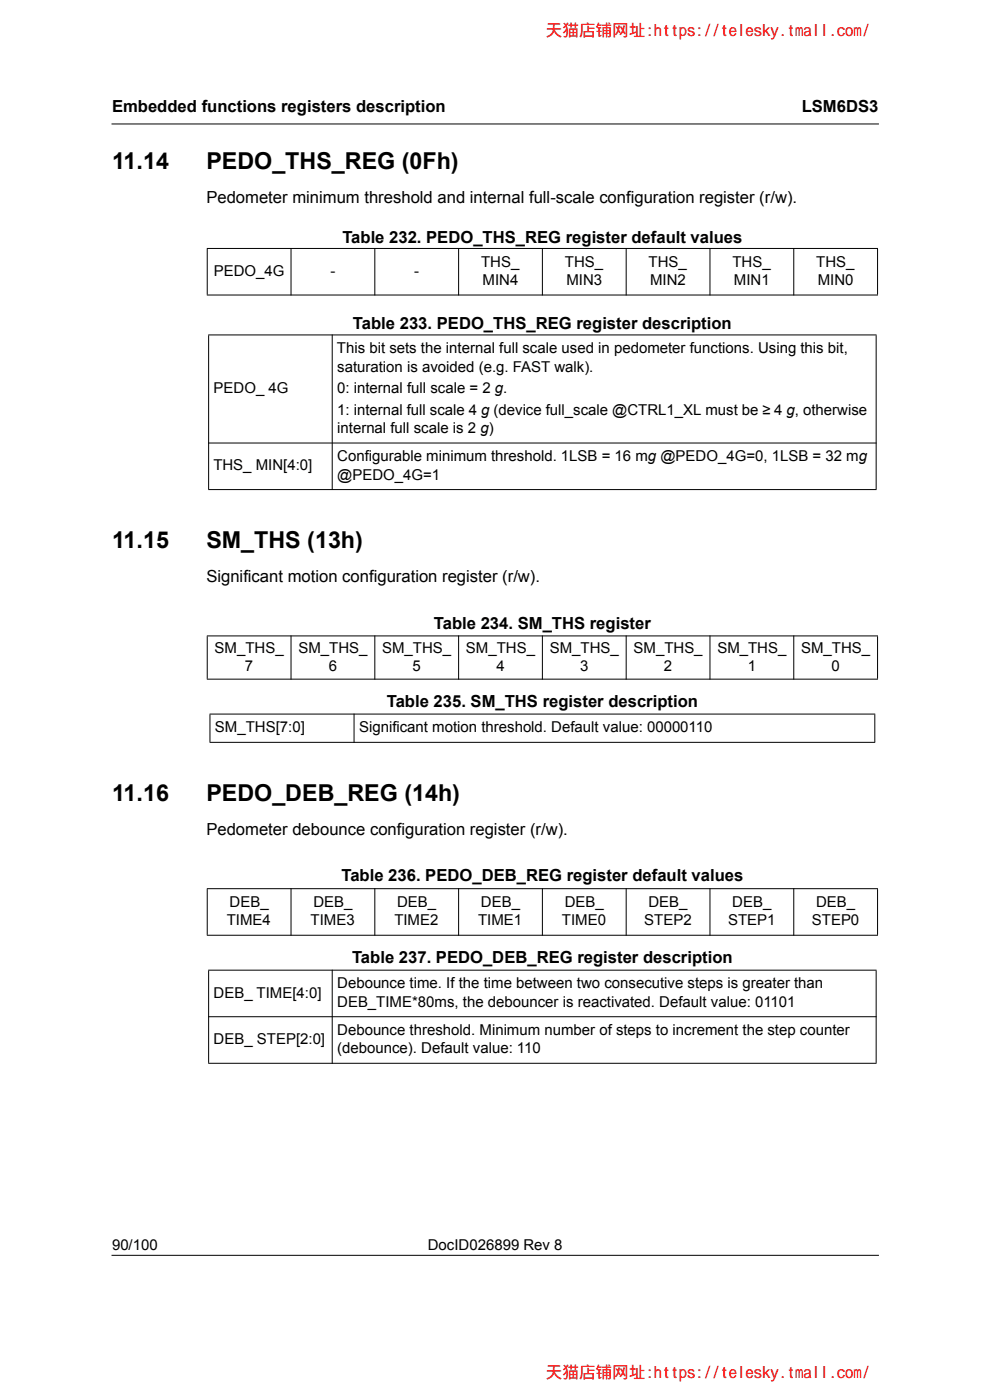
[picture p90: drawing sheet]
<svg xmlns="http://www.w3.org/2000/svg" width="210mm" height="297mm" viewBox="0 0 210 297" stroke-linecap="round" stroke-linejoin="round" font-family="sans-serif">
<defs><g id="words">
<g font-size="4.9">
<text x="23.7" y="35.9">11.14</text>
<text x="43.8" y="35.9">PEDO_THS_REG (0Fh)</text>
<text x="23.7" y="116.3">11.15</text>
<text x="43.8" y="116.3">SM_THS (13h)</text>
<text x="23.7" y="169.9">11.16</text>
<text x="43.8" y="169.9">PEDO_DEB_REG (14h)</text>
</g>
<g font-size="3.5" fill="#f00">
<text x="115.7" y="7.5">天猫店铺网址:https://telesky.tmall.com/</text>
<text x="115.7" y="292.4">天猫店铺网址:https://telesky.tmall.com/</text>
</g>
<g font-size="3.5">
<text x="23.7" y="23.9">Embedded functions registers description</text>
<text x="170" y="23.9">LSM6DS3</text>
<text x="43.8" y="43.1">Pedometer minimum threshold and internal full-scale configuration register (r/w).</text>
<text x="72.6" y="51.5">Table 232. PEDO_THS_REG register default values</text>
<text x="74.8" y="69.9">Table 233. PEDO_THS_REG register description</text>
<text x="43.8" y="123.5">Significant motion configuration register (r/w).</text>
<text x="92" y="133.4">Table 234. SM_THS register</text>
<text x="82" y="150">Table 235. SM_THS register description</text>
<text x="43.8" y="177.1">Pedometer debounce configuration register (r/w).</text>
<text x="72.4" y="187">Table 236. PEDO_DEB_REG register default values</text>
<text x="74.6" y="204.3">Table 237. PEDO_DEB_REG register description</text>
</g>
<g font-size="3.2">
<text x="45.3" y="58.5">PEDO_4G</text>
<text x="70.1" y="58.5">-</text>
<text x="87.8" y="58.5">-</text>
<text x="102" y="56.6">THS_</text>
<text x="119.8" y="56.6">THS_</text>
<text x="137.5" y="56.6">THS_</text>
<text x="155.3" y="56.6">THS_</text>
<text x="173.1" y="56.6">THS_</text>
<text x="102.3" y="60.5">MIN4</text>
<text x="120.1" y="60.5">MIN3</text>
<text x="137.9" y="60.5">MIN2</text>
<text x="155.6" y="60.5">MIN1</text>
<text x="173.4" y="60.5">MIN0</text>
<text x="71.4" y="74.9">This bit sets the internal full scale used in pedometer functions. Using this bit,</text>
<text x="45.3" y="83.4">PEDO_ 4G</text>
<text x="71.5" y="78.8">saturation is avoided (e.g. FAST walk).</text>
<text x="71.5" y="83.4">0: internal full scale = 2 g.</text>
<text x="71.5" y="88">1: internal full scale 4 g (device full_scale @CTRL1_XL must be ≥ 4 g, otherwise</text>
<text x="71.5" y="91.9">internal full scale is 2 g)</text>
<text x="45.2" y="99.8">THS_ MIN[4:0]</text>
<text x="71.5" y="97.9">Configurable minimum threshold. 1LSB = 16 mg @PEDO_4G=0, 1LSB = 32 mg</text>
<text x="71.5" y="101.7">@PEDO_4G=1</text>
<text x="45.5" y="138.4">SM_THS_</text>
<text x="51.9" y="142.3">7</text>
<text x="63.3" y="138.4">SM_THS_</text>
<text x="69.7" y="142.3">6</text>
<text x="81" y="138.4">SM_THS_</text>
<text x="87.5" y="142.3">5</text>
<text x="98.8" y="138.4">SM_THS_</text>
<text x="105.2" y="142.3">4</text>
<text x="116.6" y="138.4">SM_THS_</text>
<text x="123" y="142.3">3</text>
<text x="134.3" y="138.4">SM_THS_</text>
<text x="140.8" y="142.3">2</text>
<text x="152.1" y="138.4">SM_THS_</text>
<text x="158.5" y="142.3">1</text>
<text x="169.9" y="138.4">SM_THS_</text>
<text x="176.3" y="142.3">0</text>
<text x="45.6" y="155.4">SM_THS[7:0]</text>
<text x="76.1" y="155.4">Significant motion threshold. Default value: 00000110</text>
<text x="48.1" y="196.3">TIME4</text>
<text x="48.7" y="192.4">DEB_</text>
<text x="65.8" y="196.3">TIME3</text>
<text x="66.4" y="192.4">DEB_</text>
<text x="83.6" y="196.3">TIME2</text>
<text x="84.2" y="192.4">DEB_</text>
<text x="101.4" y="196.3">TIME1</text>
<text x="102" y="192.4">DEB_</text>
<text x="119.1" y="196.3">TIME0</text>
<text x="119.7" y="192.4">DEB_</text>
<text x="136.6" y="196.3">STEP2</text>
<text x="137.5" y="192.4">DEB_</text>
<text x="154.4" y="196.3">STEP1</text>
<text x="155.3" y="192.4">DEB_</text>
<text x="172.1" y="196.3">STEP0</text>
<text x="173" y="192.4">DEB_</text>
<text x="71.5" y="209.7">Debounce time. If the time between two consecutive steps is greater than</text>
<text x="45.3" y="211.6">DEB_ TIME[4:0]</text>
<text x="71.5" y="213.6">DEB_TIME*80ms, the debouncer is reactivated. Default value: 01101</text>
<text x="45.3" y="221.5">DEB_ STEP[2:0]</text>
<text x="71.5" y="219.6">Debounce threshold. Minimum number of steps to increment the step counter</text>
<text x="71.5" y="223.5">(debounce). Default value: 110</text>
<text x="23.7" y="265.1">90/100</text>
<text x="90.7" y="265.1">DocID026899 Rev 8</text>
</g>
</g></defs>
<path d="M23.7 26.3h162.5M23.7 266.3h162.5" fill="none" stroke="#000" stroke-width=".21"/>
<g fill="#000" stroke="#000" stroke-width=".21">
<path d="M43.9 52.7h142.3zM43.9 52.8v9.7zM61.7 52.6v10.1zM79.5 52.6v10.1zM97.2 52.6v10.1zM115 52.6v10.1zM132.8 52.6v10.1zM150.5 52.6v10.1zM168.3 52.6v10.1zM44.1 71.1h141.8zM186.1 52.8v9.7zM43.9 62.6h142.3z"/>
<path d="M44.1 94h141.8zM44.2 71.1v32.7zM70.4 71v32.9zM185.8 71.1v32.7zM44.1 103.9h141.8zM43.9 134.9h142.3zM43.9 135v9zM44.5 151.6v5.8zM61.7 134.8v9.4zM75.1 151.4v6.2zM79.5 134.8v9.4zM97.2 134.8v9.4z"/>
<path d="M115 134.8v9.4zM132.8 134.8v9.4zM150.5 134.8v9.4zM168.3 134.8v9.4zM185.5 151.6v5.8zM44.4 151.5h141.2zM44.4 157.5h141.2zM186.1 135v9zM43.9 144.1h142.3zM43.9 188.6v9.7zM61.7 188.4v10.1zM79.5 188.4v10.1z"/>
<path d="M97.2 188.4v10.1zM115 188.4v10.1zM132.8 188.4v10.1zM150.5 188.4v10.1zM168.3 188.4v10.1zM186.1 188.6v9.7zM43.9 188.5h142.3zM43.9 198.4h142.3zM44.1 205.8h141.8zM44.1 215.7h141.8zM44.2 205.9v19.6zM70.4 205.7v20z"/>
<path d="M185.8 205.9v19.6zM44.1 225.6h141.8z"/>
</g>
<use href="#words"/>
</svg>
